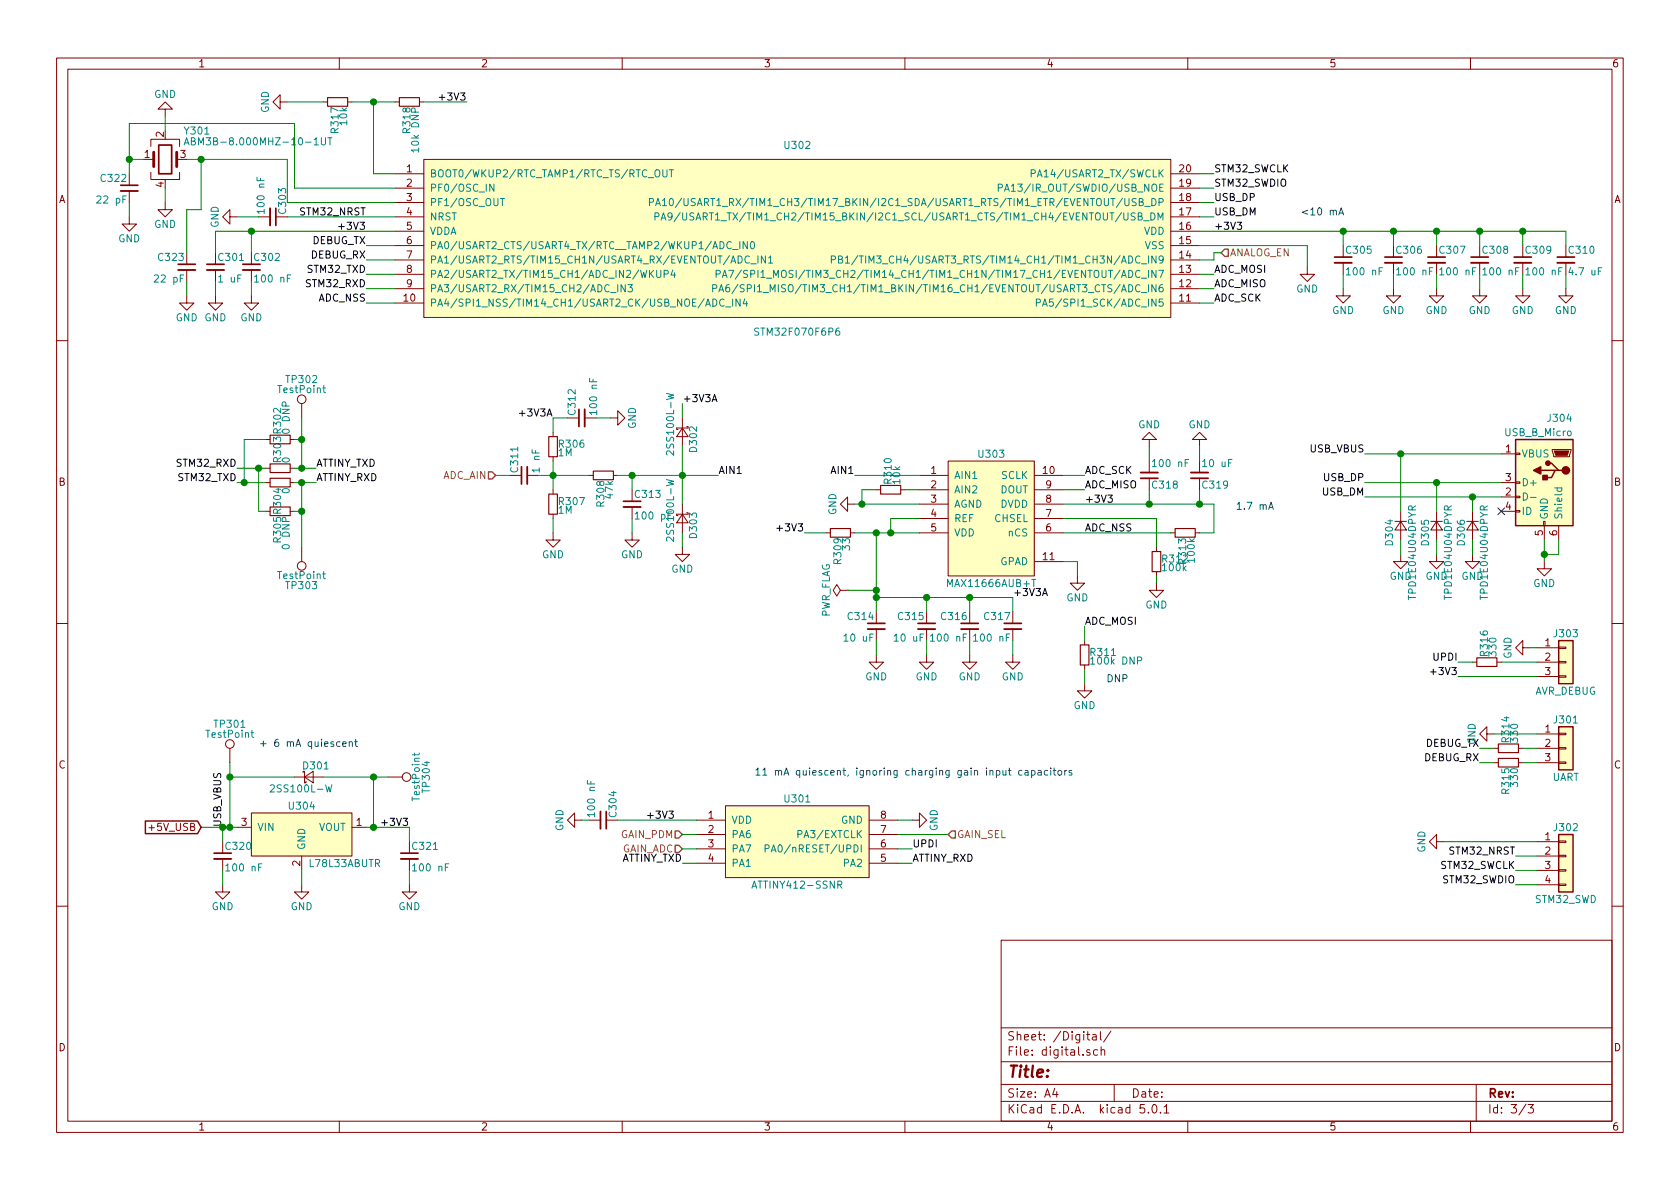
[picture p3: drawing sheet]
<svg xmlns="http://www.w3.org/2000/svg" width="297mm" height="210mm" viewBox="0 0 297 210" stroke-linecap="round" stroke-linejoin="round" font-family="sans-serif">
<defs><g id="words">
<text font-size="2.8" fill="#840000" x="178" y="190.5">Title:</text>
<g font-size="2.1" fill="#840000">
<text x="178" y="184">Sheet: /Digital/</text>
<text x="178" y="186.7">File: digital.sch</text>
<text x="178" y="196.9">KiCad E.D.A. kicad 5.0.1</text>
<text x="178" y="194.1">Size: A4</text>
<text x="200" y="194.1">Date:</text>
<text x="263" y="194.1">Rev:</text>
<text x="263" y="196.9">Id: 3/3</text>
</g>
<g font-size="1.8" fill="#840000">
<text x="35" y="11.9">1</text>
<text x="85" y="11.9">2</text>
<text x="135" y="11.9">3</text>
<text x="185" y="11.9">4</text>
<text x="235" y="11.9">5</text>
<text x="285" y="11.9">6</text>
<text x="25.6" y="27.9">1</text>
<text x="29" y="24.2" transform="rotate(-90 29 24.2)">2</text>
<text x="31.9" y="27.9">3</text>
<text x="10.4" y="35.9">A</text>
<text x="29" y="33.1" transform="rotate(-90 29 33.1)">4</text>
<text x="71.9" y="30.5">1</text>
<text x="71.9" y="33">2</text>
<text x="71.9" y="35.6">3</text>
<text x="208.6" y="35.6">18</text>
<text x="208.6" y="33">19</text>
<text x="208.6" y="30.5">20</text>
<text x="285.4" y="35.9">A</text>
<text x="71.9" y="38.1">4</text>
<text x="71.9" y="40.6">5</text>
<text x="208.6" y="40.6">16</text>
<text x="208.6" y="38.1">17</text>
<text x="71.9" y="43.2">6</text>
<text x="71.9" y="45.7">7</text>
<text x="208.6" y="45.7">14</text>
<text x="208.6" y="43.2">15</text>
<text x="71.4" y="53.3">10</text>
<text x="71.9" y="48.3">8</text>
<text x="71.9" y="50.8">9</text>
<text x="208.6" y="53.3">11</text>
<text x="208.6" y="50.8">12</text>
<text x="208.6" y="48.3">13</text>
<text x="164.6" y="83.8">1</text>
<text x="184.5" y="83.8">10</text>
<text x="266.2" y="80">1</text>
<text x="10.4" y="85.9">B</text>
<text x="164.6" y="86.4">2</text>
<text x="164.6" y="88.9">3</text>
<text x="184.9" y="88.9">8</text>
<text x="184.9" y="86.4">9</text>
<text x="266.2" y="87.6">2</text>
<text x="266.2" y="85.1">3</text>
<text x="285.4" y="85.9">B</text>
<text x="164.6" y="91.4">4</text>
<text x="164.6" y="94">5</text>
<text x="184.9" y="94">6</text>
<text x="184.9" y="91.4">7</text>
<text x="266.2" y="90.2">4</text>
<text x="272.8" y="94.7" transform="rotate(-90 272.8 94.7)">5</text>
<text x="275.3" y="94.7" transform="rotate(-90 275.3 94.7)">6</text>
<text x="184.5" y="99.1">11</text>
<text x="273.2" y="114.3">1</text>
<text x="273.2" y="116.8">2</text>
<text x="273.2" y="119.4">3</text>
<text x="273.2" y="129.5">1</text>
<text x="10.4" y="135.9">C</text>
<text x="273.2" y="132.1">2</text>
<text x="273.2" y="134.6">3</text>
<text x="285.4" y="135.9">C</text>
<text x="26.8" y="146.9">+5V_USB</text>
<text x="42.7" y="146">3</text>
<text x="63" y="146">1</text>
<text x="125.2" y="144.8">1</text>
<text x="125.2" y="147.3">2</text>
<text x="125.2" y="149.9">3</text>
<text x="155.7" y="149.9">6</text>
<text x="155.7" y="147.3">7</text>
<text x="155.7" y="144.8">8</text>
<text x="273.2" y="148.6">1</text>
<text x="53.1" y="153.1" transform="rotate(-90 53.1 153.1)">2</text>
<text x="125.2" y="152.4">4</text>
<text x="155.7" y="152.4">5</text>
<text x="273.2" y="151.1">2</text>
<text x="273.2" y="153.7">3</text>
<text x="273.2" y="156.2">4</text>
<text x="10.4" y="185.9">D</text>
<text x="285.4" y="185.9">D</text>
<text x="35" y="199.9">1</text>
<text x="85" y="199.9">2</text>
<text x="135" y="199.9">3</text>
<text x="185" y="199.9">4</text>
<text x="235" y="199.9">5</text>
<text x="285" y="199.9">6</text>
</g>
<g font-size="1.8" fill="#008484">
<text x="27.3" y="17.3">GND</text>
<text x="32.8" y="23.8">Y301</text>
<text x="47.5" y="20" transform="rotate(-90 47.5 20)">GND</text>
<text x="59.9" y="23.4" transform="rotate(-90 59.9 23.4)">R317</text>
<text x="61.4" y="22.1" transform="rotate(-90 61.4 22.1)">10k</text>
<text x="72.6" y="23.4" transform="rotate(-90 72.6 23.4)">R318</text>
<text x="34.8" y="25.7">ABM3B-8.000MHZ-10-1UT</text>
<text x="74.1" y="26.6" transform="rotate(-90 74.1 26.6)">10k DNP</text>
<text x="138.9" y="26.3">U302</text>
<text x="17.4" y="36">22 pF</text>
<text x="18" y="32.2">C322</text>
<text x="75.9" y="31.4">BOOT0/WKUP2/RTC_TAMP1/RTC_TS/RTC_OUT</text>
<text x="75.9" y="33.9">PF0/OSC_IN</text>
<text x="179.1" y="33.9">PA13/IR_OUT/SWDIO/USB_NOE</text>
<text x="183.8" y="31.4">PA14/USART2_TX/SWCLK</text>
<text x="27.3" y="40.3">GND</text>
<text x="38.7" y="40.3" transform="rotate(-90 38.7 40.3)">GND</text>
<text x="46.8" y="37.4" transform="rotate(-90 46.8 37.4)">100 nF</text>
<text x="50.6" y="37.7" transform="rotate(-90 50.6 37.7)">C303</text>
<text x="75.9" y="36.4">PF1/OSC_OUT</text>
<text x="75.9" y="39">NRST</text>
<text x="75.9" y="41.5">VDDA</text>
<text x="122.8" y="36.4">PA10/USART1_RX/TIM1_CH3/TIM17_BKIN/I2C1_SDA/USART1_RTS/TIM1_ETR/EVENTOUT/USB_DP</text>
<text x="123.9" y="39">PA9/USART1_TX/TIM1_CH2/TIM15_BKIN/I2C1_SCL/USART1_CTS/TIM1_CH4/EVENTOUT/USB_DM</text>
<text x="202.3" y="41.5">VDD</text>
<text x="20.9" y="42.8">GND</text>
<text x="28.1" y="46.1">C323</text>
<text x="38.8" y="46.1">C301</text>
<text x="45.1" y="46.1">C302</text>
<text x="75.9" y="44.1">PA0/USART2_CTS/USART4_TX/RTC__TAMP2/WKUP1/ADC_IN0</text>
<text x="75.9" y="46.6">PA1/USART2_RTS/TIM15_CH1N/USART4_RX/EVENTOUT/ADC_IN1</text>
<text x="153" y="46.6">PB1/TIM3_CH4/USART3_RTS/TIM14_CH1/TIM1_CH3N/ADC_IN9</text>
<text x="202.5" y="44.1">VSS</text>
<text x="238.2" y="44.9">C305</text>
<text x="247" y="44.9">C306</text>
<text x="254.7" y="44.9">C307</text>
<text x="262.3" y="44.9">C308</text>
<text x="269.9" y="44.9">C309</text>
<text x="277.5" y="44.9">C310</text>
<text x="27.6" y="50">22 pF</text>
<text x="38.8" y="50">1 uF</text>
<text x="45.4" y="50">100 nF</text>
<text x="75.9" y="49.1">PA2/USART2_TX/TIM15_CH1/ADC_IN2/WKUP4</text>
<text x="75.9" y="51.7">PA3/USART2_RX/TIM15_CH2/ADC_IN3</text>
<text x="133.6" y="51.7">PA6/SPI1_MISO/TIM3_CH1/TIM1_BKIN/TIM16_CH1/EVENTOUT/USART3_CTS/ADC_IN6</text>
<text x="135.1" y="49.1">PA7/SPI1_MOSI/TIM3_CH2/TIM14_CH1/TIM1_CH1N/TIM17_CH1/EVENTOUT/ADC_IN7</text>
<text x="229.2" y="51.7">GND</text>
<text x="238.4" y="48.7">100 nF</text>
<text x="247.3" y="48.7">100 nF</text>
<text x="254.9" y="48.7">100 nF</text>
<text x="262.6" y="48.7">100 nF</text>
<text x="270.2" y="48.7">100 nF</text>
<text x="277.7" y="48.7">4.7 uF</text>
<text x="31.1" y="56.8">GND GND</text>
<text x="42.5" y="56.8">GND</text>
<text x="75.9" y="54.2">PA4/SPI1_NSS/TIM14_CH1/USART2_CK/USB_NOE/ADC_IN4</text>
<text x="134" y="59.4">STM32F070F6P6</text>
<text x="185.4" y="54.2">PA5/SPI1_SCK/ADC_IN5</text>
<text x="235.5" y="55.5">GND</text>
<text x="244.4" y="55.5">GND</text>
<text x="252" y="55.5">GND</text>
<text x="259.7" y="55.5">GND</text>
<text x="267.3" y="55.5">GND</text>
<text x="274.9" y="55.5">GND</text>
<text x="49.3" y="69.5">TestPoint</text>
<text x="50.7" y="67.7">TP302</text>
<text x="49.7" y="76.5" transform="rotate(-90 49.7 76.5)">R302</text>
<text x="51.2" y="76.4" transform="rotate(-90 51.2 76.4)">0 DNP</text>
<text x="101.8" y="73.2" transform="rotate(-90 101.8 73.2)">C312</text>
<text x="105.6" y="72.9" transform="rotate(-90 105.6 72.9)">100 nF</text>
<text x="112.4" y="75.9" transform="rotate(-90 112.4 75.9)">GND</text>
<text x="201.2" y="75.7">GND</text>
<text x="210.1" y="75.7">GND</text>
<text x="266.2" y="77.1">USB_B_Micro</text>
<text x="273.8" y="74.6">J304</text>
<text x="49.7" y="81.6" transform="rotate(-90 49.7 81.6)">R303</text>
<text x="51.2" y="81.8" transform="rotate(-90 51.2 81.8)">0</text>
<text x="91.6" y="83.4" transform="rotate(-90 91.6 83.4)">C311</text>
<text x="95.4" y="83.3" transform="rotate(-90 95.4 83.3)">1 nF</text>
<text x="98.7" y="80.7">1M</text>
<text x="99" y="79.2">R306</text>
<text x="119.2" y="79.9" transform="rotate(-90 119.2 79.9)">2SS100L-W</text>
<text x="123.2" y="79.8" transform="rotate(-90 123.2 79.8)">D302</text>
<text x="173.2" y="80.9">U303</text>
<text x="204.1" y="82.6">100 nF</text>
<text x="212.9" y="82.6">10 uF</text>
<text x="269" y="80.9">VBUS</text>
<text x="51.2" y="87.3" transform="rotate(-90 51.2 87.3)">0</text>
<text x="99" y="89.3">R307</text>
<text x="106.9" y="89.5" transform="rotate(-90 106.9 89.5)">R308</text>
<text x="108.4" y="88.1" transform="rotate(-90 108.4 88.1)">47k</text>
<text x="112.4" y="88.1">C313</text>
<text x="157.7" y="85.4" transform="rotate(-90 157.7 85.4)">R310</text>
<text x="159.2" y="85.5" transform="rotate(-90 159.2 85.5)">10k</text>
<text x="168.7" y="84.7">AIN1</text>
<text x="168.7" y="87.2">AIN2</text>
<text x="168.7" y="89.8">AGND</text>
<text x="176.9" y="89.8">DVDD</text>
<text x="176.9" y="87.2">DOUT</text>
<text x="177" y="84.7">SCLK</text>
<text x="203.9" y="86.4">C318</text>
<text x="212.8" y="86.4">C319</text>
<text x="269" y="86">D+</text>
<text x="49.7" y="95.8" transform="rotate(-90 49.7 95.8)">R305</text>
<text x="49.7" y="90.7" transform="rotate(-90 49.7 90.7)">R304</text>
<text x="98.7" y="90.9">1M</text>
<text x="112.7" y="91.9">100 pF</text>
<text x="119.2" y="95.1" transform="rotate(-90 119.2 95.1)">2SS100L-W</text>
<text x="123.2" y="95" transform="rotate(-90 123.2 95)">D303</text>
<text x="147.9" y="91.1" transform="rotate(-90 147.9 91.1)">GND</text>
<text x="168.7" y="92.3">REF</text>
<text x="168.7" y="94.9">VDD</text>
<text x="175.9" y="92.3">CHSEL</text>
<text x="178.3" y="94.9">nCS</text>
<text x="269" y="91.1">ID</text>
<text x="273.7" y="91.9" transform="rotate(-90 273.7 91.9)">GND</text>
<text x="276.2" y="91.9" transform="rotate(-90 276.2 91.9)">Shield</text>
<text x="51.2" y="96.9" transform="rotate(-90 51.2 96.9)">0 DNP</text>
<text x="95.8" y="98.7">GND</text>
<text x="109.8" y="98.7">GND</text>
<text x="118.7" y="101.3">GND</text>
<text x="148.8" y="99.6" transform="rotate(-90 148.8 99.6)">R309</text>
<text x="150.3" y="97.2" transform="rotate(-90 150.3 97.2)">33</text>
<text x="176.8" y="99.9">GPAD</text>
<text x="205.6" y="99.5">R312</text>
<text x="205.7" y="101">100k</text>
<text x="211.3" y="99.3" transform="rotate(-90 211.3 99.3)">100k</text>
<text x="246.3" y="96.3" transform="rotate(-90 246.3 96.3)">D304</text>
<text x="252.7" y="96.3" transform="rotate(-90 252.7 96.3)">D305</text>
<text x="259" y="96.3" transform="rotate(-90 259 96.3)">D306</text>
<text x="49.3" y="102.4">TestPoint</text>
<text x="50.7" y="104.2">TP303</text>
<text x="167.9" y="103.8">MAX11666AUB+T</text>
<text x="188.5" y="106.3">GND</text>
<text x="202.5" y="107.6">GND</text>
<text x="245.7" y="102.5">GND</text>
<text x="250.4" y="105.6" transform="rotate(-90 250.4 105.6)">TPD1E04U04DPYR</text>
<text x="252" y="102.5">GND</text>
<text x="256.7" y="105.6" transform="rotate(-90 256.7 105.6)">TPD1E04U04DPYR</text>
<text x="258.4" y="102.5">GND</text>
<text x="263.1" y="105.6" transform="rotate(-90 263.1 105.6)">TPD1E04U04DPYR</text>
<text x="271.1" y="103.8">GND</text>
<text x="146.7" y="109.3" transform="rotate(-90 146.7 109.3)">PWR_FLAG</text>
<text x="149.5" y="113.5">10 uF</text>
<text x="150" y="109.6">C314</text>
<text x="158.4" y="113.5">10 uF</text>
<text x="158.9" y="109.6">C315</text>
<text x="164.9" y="113.5">100 nF</text>
<text x="166.5" y="109.6">C316</text>
<text x="172.5" y="113.5">100 nF</text>
<text x="174.2" y="109.6">C317</text>
<text x="274.9" y="112.7">J303</text>
<text x="192.9" y="116">R311</text>
<text x="193.3" y="117.5">100k DNP</text>
<text x="263.1" y="115.9" transform="rotate(-90 263.1 115.9)">R316</text>
<text x="264.6" y="115.9" transform="rotate(-90 264.6 115.9)">330</text>
<text x="267.3" y="116.5" transform="rotate(-90 267.3 116.5)">GND</text>
<text x="153" y="120.3">GND</text>
<text x="161.9" y="120.3">GND</text>
<text x="169.5" y="120.3">GND</text>
<text x="177.1" y="120.3">GND</text>
<text x="189.8" y="125.4">GND</text>
<text x="271.3" y="122.9">AVR_DEBUG</text>
<text x="36.6" y="130.5">TestPoint</text>
<text x="38" y="128.7">TP301</text>
<text x="260.9" y="131.7" transform="rotate(-90 260.9 131.7)">GND</text>
<text x="266.9" y="131.1" transform="rotate(-90 266.9 131.1)">R314</text>
<text x="268.4" y="131.1" transform="rotate(-90 268.4 131.1)">330</text>
<text x="274.9" y="127.9">J301</text>
<text x="53.7" y="136.1">D301</text>
<text x="48.4" y="140.1">2SS100L-W</text>
<text x="51.2" y="143.2">U304</text>
<text x="74.2" y="141.4" transform="rotate(-90 74.2 141.4)">TestPoint</text>
<text x="76" y="140" transform="rotate(-90 76 140)">TP304</text>
<text x="138.9" y="141.9">U301</text>
<text x="266.9" y="140.3" transform="rotate(-90 266.9 140.3)">R315</text>
<text x="268.4" y="139" transform="rotate(-90 268.4 139)">330</text>
<text x="274.4" y="138.1">UART</text>
<text x="45.5" y="146.9">VIN</text>
<text x="56.3" y="146.9">VOUT</text>
<text x="99.6" y="147" transform="rotate(-90 99.6 147)">GND</text>
<text x="105.2" y="144.1" transform="rotate(-90 105.2 144.1)">100 nF</text>
<text x="109" y="144.3" transform="rotate(-90 109 144.3)">C304</text>
<text x="129.3" y="145.7">VDD</text>
<text x="129.3" y="148.2">PA6</text>
<text x="141.7" y="148.2">PA3/EXTCLK</text>
<text x="148.7" y="145.7">GND</text>
<text x="165.8" y="147" transform="rotate(-90 165.8 147)">GND</text>
<text x="274.9" y="147">J302</text>
<text x="40" y="150.3">C320</text>
<text x="40.3" y="154.1">100 nF</text>
<text x="54" y="150.4" transform="rotate(-90 54 150.4)">GND</text>
<text x="54.8" y="153.3">L78L33ABUTR</text>
<text x="73.1" y="150.3">C321</text>
<text x="73.3" y="154.1">100 nF</text>
<text x="129.3" y="150.7">PA7</text>
<text x="129.3" y="153.3">PA1</text>
<text x="137" y="150.7">PA0/nRESET/UPDI</text>
<text x="149.2" y="153.3">PA2</text>
<text x="252" y="150.8" transform="rotate(-90 252 150.8)">GND</text>
<text x="37.4" y="161">GND</text>
<text x="51.4" y="161">GND</text>
<text x="70.4" y="161">GND</text>
<text x="133.6" y="157.1">ATTINY412-SSNR</text>
<text x="271.4" y="159.7">STM32_SWD</text>
</g>
<g font-size="1.8">
<text x="78.4" y="17.8">+3V3</text>
<text x="214.6" y="35.6">USB_DP</text>
<text x="214.6" y="33">STM32_SWDIO</text>
<text x="214.6" y="30.5">STM32_SWCLK</text>
<text x="53.3" y="38.1">STM32_NRST</text>
<text x="60.6" y="40.6">+3V3</text>
<text x="214.6" y="38.1">USB_DM</text>
<text x="214.6" y="40.6">+3V3</text>
<text x="54.9" y="45.7">DEBUG_RX</text>
<text x="55.1" y="43.2">DEBUG_TX</text>
<text x="54.4" y="50.8">STM32_RXD</text>
<text x="54.6" y="48.3">STM32_TXD</text>
<text x="56.3" y="53.3">ADC_NSS</text>
<text x="214.6" y="50.8">ADC_MISO</text>
<text x="214.6" y="53.3">ADC_SCK</text>
<text x="214.6" y="48.3">ADC_MOSI</text>
<text x="120.6" y="71.1">+3V3A</text>
<text x="92.3" y="73.7">+3V3A</text>
<text x="31.5" y="82.5">STM32_RXD</text>
<text x="55.9" y="82.5">ATTINY_TXD</text>
<text x="127" y="83.8">AIN1</text>
<text x="147.1" y="83.8">AIN1</text>
<text x="191.8" y="83.8">ADC_SCK</text>
<text x="231.7" y="80">USB_VBUS</text>
<text x="31.7" y="85.1">STM32_TXD</text>
<text x="55.9" y="85.1">ATTINY_RXD</text>
<text x="191.8" y="86.4">ADC_MISO</text>
<text x="191.8" y="88.9">+3V3</text>
<text x="233.8" y="87.6">USB_DM</text>
<text x="234.1" y="85.1">USB_DP</text>
<text x="138" y="94">+3V3</text>
<text x="191.8" y="94">ADC_NSS</text>
<text x="179.1" y="105.4">+3V3A</text>
<text x="191.8" y="110.5">ADC_MOSI</text>
<text x="253.6" y="116.8">UPDI</text>
<text x="253.6" y="119.4">+3V3</text>
<text x="251.8" y="134.6">DEBUG_RX</text>
<text x="252" y="132.1">DEBUG_TX</text>
<text x="39.1" y="146.3" transform="rotate(-90 39.1 146.3)">USB_VBUS</text>
<text x="68.2" y="146">+3V3</text>
<text x="115.2" y="144.8">+3V3</text>
<text x="161.3" y="149.9">UPDI</text>
<text x="109.8" y="152.4">ATTINY_TXD</text>
<text x="109.9" y="150.7">GAIN_ADC</text>
<text x="161.3" y="152.4">ATTINY_RXD</text>
<text x="254.8" y="153.7">STM32_SWCLK</text>
<text x="256.5" y="151.1">STM32_NRST</text>
<text x="255.3" y="156.2">STM32_SWDIO</text>
</g>
<g font-size="1.8" fill="#0000c2">
<text x="229.9" y="38.1">&lt;10 mA</text>
<text x="218.4" y="90.2">1.7 mA</text>
<text x="195.6" y="120.6">DNP</text>
<text x="45.7" y="132.1">+ 6 mA quiescent</text>
<text x="133.3" y="137.2">11 mA quiescent, ignoring charging gain input capacitors</text>
</g>
<g font-size="1.8" fill="#848400">
<text x="217.4" y="45.3">ANALOG_EN</text>
<text x="78.3" y="84.7">ADC_AIN</text>
<text x="109.8" y="148.2">GAIN_PDM</text>
<text x="169.2" y="148.2">GAIN_SEL</text>
</g>
</g></defs>
<g fill="none" stroke="#840000" stroke-width=".18">
<path d="M10 10.3h277v189.9h-277zM12 12.2h273v186.1h-273zM29.2 19.3h1.3l-1.3-1.3-1.3 1.3h1.3v1.3M49.5 18v-1.2l-1.2 1.2 1.2 1.3v-1.3h1.3M57.1 18h.8M60 10.3v1.9M61.5 18h.7M69.8 18h.8M74.2 18h.7M110 10.3v1.9M160 10.3v1.9M210 10.3v1.9"/>
<path d="M260 10.3v1.9M22.9 38.3v1.3h1.2l-1.2 1.3-1.3-1.3h1.3M22.9 30.7v2.1M22.9 33.8v2M26.7 30.5v1.2h5v-1.2M26.7 25.9v-1.3h5v1.3M26.7 28.2h.5M29.2 35.8v1.3h1.3l-1.3 1.2-1.3-1.2h1.3M31.2 28.2h.5M40.6 38.3v-1.2l-1.2 1.2 1.2 1.3v-1.3h1.3M45.7 38.3h2.1M48.8 38.3h2"/>
<path d="M69.8 30.7h5.1M69.8 38.3h5.1M69.8 35.8h5.1M69.8 33.3h5.1M74.9 28.2h132.1v27.9h-132.1zM207 30.7h5.1M207 38.3h5.1M207 35.8h5.1M207 33.3h5.1M33 52.3v1.3h1.3l-1.3 1.3-1.3-1.3h1.3M33 44.7v2M33 47.7v2.1"/>
<path d="M38.1 52.3v1.3h1.3l-1.3 1.3-1.3-1.3h1.3M38.1 44.7v2M38.1 47.7v2.1M44.4 52.3v1.3h1.3l-1.3 1.3-1.2-1.3h1.2M44.4 44.7v2M44.4 47.7v2.1M69.8 53.6h5.1M69.8 51h5.1M69.8 48.5h5.1M69.8 46h5.1M69.8 43.4h5.1M69.8 40.9h5.1"/>
<path d="M207 53.6h5.1M207 51h5.1M207 48.5h5.1M207 46h5.1M207 43.4h5.1M207 40.9h5.1M231.1 47.2v1.3h1.3l-1.3 1.3-1.2-1.3h1.2M237.5 51v1.3h1.3l-1.3 1.3-1.3-1.3h1.3M237.5 43.4v2.1M237.5 46.5v2M246.4 51v1.3h1.2l-1.2 1.3-1.3-1.3h1.3M246.4 43.4v2.1"/>
<path d="M246.4 46.5v2M254 51v1.3h1.3l-1.3 1.3-1.3-1.3h1.3M254 43.4v2.1M254 46.5v2M261.6 51v1.3h1.3l-1.3 1.3-1.3-1.3h1.3M261.6 43.4v2.1M261.6 46.5v2M269.2 51v1.3h1.3l-1.3 1.3-1.2-1.3h1.2M269.2 43.4v2.1M269.2 46.5v2M276.9 51v1.3h1.2l-1.2 1.3-1.3-1.3h1.3M276.9 43.4v2.1"/>
<path d="M276.9 46.5v2M10 60.2h2M47 77.7h.8M51.3 77.7h.8M53.3 71.4v2.5M97.8 76.4v.8M100.3 73.9h2.1M103.4 73.9h2M107.9 73.9h1.3v-1.3l1.3 1.3-1.3 1.3v-1.3M120.6 75.7l1.1 1.5h-2.1zM120.6 73.9v5.1M121.7 75.7h-2.1v.2h.3"/>
<path d="M203.2 77.7h-1.3l1.3-1.3 1.3 1.3h-1.3v1.3M212.1 77.7h-1.3l1.3-1.3 1.3 1.3h-1.3v1.3M274.4 79.5h3.3v.3l-.2 1h-2.8zM285 60.2h2M47 82.8h.8M47 85.3h.8M47 90.4h.8M51.3 82.8h.8M51.3 85.3h.8M51.3 90.4h.8M53.3 96.8v2.5M90.2 84.1h2"/>
<path d="M93.2 84.1h2M97.8 94.2v1.3h1.3l-1.3 1.3-1.3-1.3h1.3M97.8 80.8v.7M97.8 86.6v.8M97.8 90.9v.8M104.1 84.1h.8M108.5 84.1h.7M111.8 94.2v1.3h1.2l-1.2 1.3-1.3-1.3h1.3M111.8 86.6v2M111.8 89.7v2M120.6 90.9l1.1 1.6h-2.1zM120.6 96.8v1.2h1.3l-1.3 1.3-1.2-1.3h1.2"/>
<path d="M120.6 89.1v5.1M121.7 90.9h-2.1v.3h.3M146 94.2h.8M149.9 89.1v-1.2l-1.3 1.2 1.3 1.3v-1.3h1.2M150.4 94.2h.7M154.9 86.6h.8M159.3 86.6h.7M162.6 84.1h5M162.6 86.6h5M162.6 89.1h5M162.6 91.7h5M162.6 94.2h5"/>
<path d="M167.6 81.5h15.3v20.3h-15.3zM182.9 84.1h5.1M182.9 99.3h5.1M182.9 86.6h5.1M182.9 89.1h5.1M182.9 91.7h5.1M182.9 94.2h5.1M203.2 81.5v2.1M203.2 84.6v2M204.5 96.8v.7M207 94.2h.8M211.3 94.2h.8"/>
<path d="M212.1 81.5v2.1M212.1 84.6v2M246.6 92.2h2.1M247.6 92.2l1.1 1.5h-2.1zM247.6 98v1.3h1.3l-1.3 1.3-1.2-1.3h1.2M247.6 90.4v5.1M253 92.2h2M254 92.2l1 1.5h-2zM254 98v1.3h1.3l-1.3 1.3-1.3-1.3h1.3M254 90.4v5.1M259.3 92.2h2.1M260.3 92.2l1.1 1.5h-2.1z"/>
<path d="M260.3 98v1.3h1.3l-1.3 1.3-1.2-1.3h1.2M260.3 90.4v5.1M265.4 85.3h2.6M265.4 90.4h2.6M265.4 80.3h2.6M265.4 87.9h2.6M268 90.3h.7v.2h-.7zM268 87.8h.7v.2h-.7zM268 85.2h.7v.3h-.7zM268 80.1h.7v.3h-.7zM272.9 92.2h.3v.8h-.3zM273 99.3v1.3h1.3l-1.3 1.2-1.2-1.2h1.2"/>
<path d="M273 93v2.5M275.6 93v2.5M10 110.3h2M148.6 104.4l-.6-1-.7 1 .7 1 .6-1h1.3M149.9 104.4h.1M154.9 115.8v1.3h1.3l-1.3 1.3-1.2-1.3h1.2M154.9 108.2v2M154.9 111.2v2.1M163.8 115.8v1.3h-1.2l1.2 1.3 1.3-1.3h-1.3M163.8 108.2v2M163.8 111.2v2.1M171.4 115.8v1.3h-1.2l1.2 1.3 1.3-1.3h-1.3"/>
<path d="M171.4 108.2v2M171.4 111.2v2.1M179.1 115.8v1.3h-1.3l1.3 1.3 1.2-1.3h-1.2M179.1 108.2v2M179.1 111.2v2.1M190.5 101.8v1.3h1.3l-1.3 1.3-1.3-1.3h1.3M191.8 113.3v.7M191.8 117.6v.8M204.5 103.1v1.3h1.2l-1.2 1.3-1.3-1.3h1.3M204.5 101.1v.7M260.3 117.1h.8M264.7 117.1h.7"/>
<path d="M269.2 114.5v-1.2l-1.2 1.2 1.2 1.3v-1.3h1.3M271.8 114.5h3.8M271.8 117.1h3.8M271.8 119.6h3.8M275.6 119.5h1.3v.3h-1.3zM275.6 117h1.3v.2h-1.3zM275.6 114.4h1.3v.3h-1.3zM285 110.3h2M40.6 132.3v2.6M52.1 137.4h5M53.8 136.4v2h.3v-.2M53.8 137.4l1.6-1v2z"/>
<path d="M68.6 137.4h2.5M191.8 120.9v1.3h1.2l-1.2 1.2-1.3-1.2h1.3M262.9 129.8v-1.3l-1.3 1.3 1.3 1.3v-1.3h1.3M264.2 132.3h.7M264.2 134.9h.7M268.5 132.3h.7M268.5 134.9h.7M271.8 129.8h3.8M271.8 132.3h3.8M271.8 134.9h3.8M275.6 134.7h1.3v.3h-1.3zM275.6 132.2h1.3v.3h-1.3z"/>
<path d="M275.6 129.7h1.3v.2h-1.3zM39.4 156.5v1.2h1.2l-1.2 1.3-1.3-1.3h1.3M39.4 148.8v2.1M39.4 151.9v2M41.9 146.3h2.5M44.4 143.8h17.8v7.6h-17.8zM53.3 156.5v1.2h1.3l-1.3 1.3-1.2-1.3h1.2M53.3 151.4v2.5M62.2 146.3h2.6M72.4 156.5v1.2h1.3l-1.3 1.3-1.3-1.3h1.3M72.4 148.8v2.1M72.4 151.9v2"/>
<path d="M101.6 145v-1.2l-1.3 1.2 1.3 1.3v-1.3h1.3M104.1 145h2.1M107.2 145h2M123.2 145h5.1M123.2 147.6h5.1M123.2 150.1h5.1M123.2 152.6h5.1M128.3 142.5h25.4v12.7h-25.4zM153.7 145h5M153.7 147.6h5M153.7 150.1h5M153.7 152.6h5"/>
<path d="M161.3 145h1.3v-1.2l1.2 1.2-1.2 1.3v-1.3M254 148.8v-1.2l-1.3 1.2 1.3 1.3v-1.3h1.3M271.8 148.8h3.8M271.8 151.4h3.8M271.8 153.9h3.8M271.8 156.5h3.8M275.6 156.3h1.3v.3h-1.3zM275.6 153.8h1.3v.2h-1.3zM275.6 151.3h1.3v.2h-1.3zM275.6 148.7h1.3v.3h-1.3zM10 160.2h2M177 166.3h108v32h-108z"/>
<path d="M285 160.2h2M60 198.3v1.9M110 198.3v1.9M160 198.3v1.9M177 194.8h108M177 191.8h108M177 187.8h108M177 181.8h108M186.5 192.5l-.4 1h1M186.8 193v1M192.1 182.9h.6M192.3 182.4v1.3l.4 .2"/>
<path d="M192.7 185.7l-.4-.1-.2 .2 .1 .2 .5 .2v.3h-.6M193.2 183h.6v.9M193.8 183.3l-.5 .1-.2 .2 .2 .3 .5-.1M194.1 185.7l-.5-.1-.3 .3 .2 .6h.6M194.6 182.4v1.3l.2 .2M194.7 185.7l.2-.1 .4 .1v.9M194.7 185.1v1.5M196.4 182.3l-1.3 2M197 191.8v3M202.3 195.3h-.7l-.1 .7 .3-.1 .5 .1 .1 .2-.1 .5-.2 .1-.6-.1M203 196.7v.1M203.8 195.5l.2-.2a.8 .8 0 0 1 .6 .8 .8 .8 0 0 1-.6 .7l-.2-.1-.1-.4z"/>
<path d="M205.2 196.7v.1M205.8 195.8l.4-.5v1.5M205.8 196.8h.9M210 198.3v1.9M260 198.3v1.9M261 191.8v6.5M269.8 195.2l-1.2 2M270.2 195.3h.9l-.5 .6 .4 .1v.7l-.2 .1-.6-.1"/>
<circle cx="53.3" cy="70.6" r=".76"/>
<circle cx="53.3" cy="100.1" r=".76"/>
<circle cx="40.6" cy="131.6" r=".76"/>
<circle cx="71.9" cy="137.4" r=".76"/>
</g>
<g fill="#ffffc2" stroke="#ffffc2" stroke-width=".18">
<path d="M74.9 28.2h132.1v27.9h-132.1z"/>
<path d="M128.3 142.5h25.4v12.7h-25.4z"/>
<path d="M167.6 81.5h15.3v20.3h-15.3z"/>
<path d="M275.6 113.3h2.5v7.6h-2.5z"/>
<path d="M275.6 128.5h2.5v7.6h-2.5z"/>
<path d="M275.6 147.6h2.5v10.1h-2.5z"/>
<path d="M268 77.7h10.1v15.3h-10.1z"/>
<path d="M44.4 143.8h17.8v7.6h-17.8z"/>
</g>
<g fill="none" stroke="#008484" stroke-width=".18">
<path d="M32.6 25.6l.4-1.2 .4 1.2M32.7 25.3h.6M33.8 25l.6-.1v-.4l-.6-.1v1.2h.5l.3-.2v-.2l-.3-.2M56.8 24.4v1l.3 .2h.3l.2-.2v-1M58 24.4h.7M58.3 24.4v1.2M87.3 32.6v1.2l-.7-1.2v1.2M88.5 35.1h.7M114.8 35.8l.6-.1 .1-.5-.2-.1h-.5v1.3M115.8 38.3l.6-.1 .1-.4-.2-.2h-.5v1.3M115.9 30.2l.2-.2a.47 .47 0 0 1 .6 .4l-.1 .7-.2 .2-.4-.1a1 1 0 0 1-.1-1zM115.9 36.4l.4-1.3 .5 1.3"/>
<path d="M116 36h.6M116.9 38.9l.4-1.3 .4 1.3M117 38.6h.6M117.1 35.5l.4-.4v1.3M117.1 36.4h.8M117.2 30v1.1l.2 .2 .4-.1 .1-.1v-1.1M118.3 30h.8M118.5 35.2l.1-.1a.69 .69 0 0 1 .5 .6 .69 .69 0 0 1-.5 .7l-.2-.3-.1-.2zM118.7 30v1.3M118.8 38.2l-.2 .2h-.4l-.1-.2v-.3l.2-.3h.3l.2 .3a.88 .88 0 0 1-.2 1h-.4M120.3 37.6l-1.1 1.6M120.5 35l-1.1 1.7"/>
<path d="M120.7 37.6v1.1l.2 .2h.4l.1-.2v-1.1M120.9 35.1v1l.3 .3 .3-.1 .2-.2v-1M122.7 37.7l-.5-.1-.2 .2v.3l.6 .3 .1 .3-.2 .2h-.5M122.9 35.2l-.4-.1-.2 .1-.1 .3 .1 .2 .5 .1 .1 .3-.2 .3-.5-.1M123.1 38.9l.4-1.3 .4 1.3M123.2 38.6h.6M176.5 33.2l.7-.1v-.4l-.7-.1v1.2M177.6 33.8l.4-1.2 .5 1.2M177.7 33.5h.6M182.3 30.7l.6-.1 .2-.2-.1-.3-.2-.1h-.5v1.3M107.9 51.7h1M109.2 50.3v1.3"/>
<path d="M110.5 50.3v1.3l-.7-1.3v1.3M111 50.3h.8l-.4 .5 .4 .1v.6l-.2 .1-.6-.1M115 48.4l.6 .7M115.6 47.8l-.8 .7M116.1 47.8v1l.3 .3 .3-.1 .1-.2v-1M117.4 48.5l.7-.1v-.5l-.2-.1h-.5v1.3M118.9 47.7l-.3 .9h.8M119.3 48.2v.9M126 51l.6-.1 .1-.1v-.3l-.2-.2h-.5v1.3M126 52.9a.64 .64 0 0 1 .8 .6 .64 .64 0 0 1-.8 .6zM126.6 48.5l.6-.1 .2-.2-.1-.3-.2-.1h-.5v1.3M127.1 51.6l.4-1.3 .4 1.3"/>
<path d="M127.2 51.3h.6M127.7 49.1l.4-1.3 .4 1.3M127.8 48.7h.6M128 53a.6 .6 0 0 0-.8 .4 .6 .6 0 0 0 .6 .7l.2-.1M128.3 54.3h.9M128.9 47.8h.8l-.5 1.3M128.9 50.3l-.4 .1a.87 .87 0 0 0 0 1.2l.5-.1v-.6l-.5-.1-.2 .3M129.3 42.8a.6 .6 0 0 0-.8 .5 .6 .6 0 0 0 .6 .7l.2-.1M129.5 52.9v1.2M129.5 44.1h1M130.5 50.3l-1.1 1.6M130.8 42.7v1.3"/>
<path d="M130.9 52.9v1.2l-.8-1.2v1.2M131.1 47.7l-1.1 1.7M131.6 50.4l-.5-.1-.2 .2v.3l.6 .3 .1 .3-.3 .2h-.4M131.7 52.8l-.3 .9h.8M132 53.3v.8M132.1 51l.6-.1 .1-.4-.2-.2h-.5v1.3M132.1 42.7v1.3l-.7-1.3v1.3M132.2 47.9l-.5-.1-.2 .1 .1 .5 .5 .2 .1 .2-.2 .3-.5-.1M132.5 45.4a.6 .6 0 0 0-.8 .4 .6 .6 0 0 0 .6 .7l.2-.1M132.7 48.5l.7-.1v-.5l-.2-.1h-.5v1.3M132.7 46.7h1M132.8 42.8l.2-.1a.67 .67 0 0 1 .4 .7 .67 .67 0 0 1-.4 .6l-.3-.5z"/>
<path d="M134 45.3v1.2M134 47.8v1.3M134.2 58.1l-.5-.1-.2 .1v.4l.5 .2 .2 .3-.3 .3-.5-.1M134.5 48.2l.4-.4v1.3M134.5 49.1h.8M135.3 45.3v1.2l-.7-1.2v1.2M135.9 45.6l.3-.3v1.2M135.9 46.5h.7M147 45.9l.7-.1v-.4l-.2-.1h-.5v1.2M148.3 45.9l.5-.1 .1-.2v-.2l-.6-.1v1.2h.5l.1-.1 .1-.3-.3-.2M149.5 45.6l.3-.3v1.2M149.5 46.5h.7"/>
<path d="M151.7 45.2l-1.1 1.6M151.9 45.3h.7M152.3 45.3v1.2M183.2 53.5l.7-.1v-.4l-.2-.1h-.5v1.2M184.3 54.1l.4-1.2 .5 1.2M184.4 53.8h.6M57.1 68.6h.5M57.3 68.2v1.1l.3 .1M117.8 69.6l1.3 .3-.9 .2 .9 .3-1.3 .3M119.1 79.7v.8l-.7-.7-.2-.1-.2 .1-.2 .2 .2 .5M117.8 84.8l1.3 .3-.9 .2 .9 .3-1.3 .3M119.1 95v.8l-.7-.8h-.2h-.2l-.2 .2 .2 .5"/>
<path d="M208.4 96.1v-.8l.5 .4 .1-.4 .6 .1 .1 .5-.2 .2M209.7 96.9h-1.3l.3 .3M269.3 87.2a.64 .64 0 0 1 .8 .6 .64 .64 0 0 1-.8 .6zM270.6 88h1M274.9 86.3h1.2M275.4 86.3l-.1 .4 .2 .2 .6-.1v-.5M57 101.5h.5M57.2 101.1v1.1l.3 .1M182.4 102.5h.7M192.8 116.5l.4-.3v1.2M192.8 117.4h.8M44.4 129.6h.5"/>
<path d="M44.6 129.1v1.1l.3 .2M47.8 138.9l.5-.1 .2 .1v.2v.2l-.8 .7h.8M57.6 138.8l.3 1.2 .2-.9 .3 .9 .3-1.2M73.3 133.2v.4M74.1 133.2l-.1 .3h-1.1M132.9 157.1l.5-1.3 .4 1.3M135.3 150.1l.6-.1v-.5l-.1-.1h-.5v1.3M136.3 150.7l.5-1.3 .4 1.3M136.5 150.3h.6M141.1 147.5h.6l.1-.2-.1-.3-.1-.1h-.5v1.2"/>
</g>
<g fill="none" stroke="#008400" stroke-width=".18">
<path d="M50.8 18h6.3M62.2 18h7.6M66 18v12.7h3.8M74.9 18h7.6M22.9 30.7v-8.9h29.2v11.5h17.7M22.9 28.2h2.5M22.9 35.8v2.5M29.2 20.6v2.5M29.2 33.3v2.5M33 28.2h17.8v7.6h19M35.6 28.2v8.9h-2.6v7.6M41.9 38.3h3.8"/>
<path d="M50.8 38.3h19M212.1 35.8h2.5M212.1 38.3h2.5M212.1 30.7h2.5M212.1 33.3h2.5M33 49.8v2.5M38.1 49.8v2.5M44.4 40.9v3.8M44.4 49.8v2.5M64.8 43.4h5M64.8 48.5h5M64.8 51h5"/>
<path d="M64.8 53.6h5M64.8 46h5M69.8 40.9h-31.7v3.8M212.1 43.4h19v3.8M212.1 48.5h2.5M212.1 51h2.5M212.1 53.6h2.5M212.1 40.9h64.8v2.5M215.9 44.7h-1.3v1.3h-2.5M237.5 40.9v2.5M237.5 48.5v2.5M246.4 40.9v2.5"/>
<path d="M246.4 48.5v2.5M254 40.9v2.5M254 48.5v2.5M261.6 40.9v2.5M261.6 48.5v2.5M269.2 40.9v2.5M269.2 48.5v2.5M276.9 48.5v2.5M47 77.7h-3.8v7.6M52.1 77.7h1.2M53.3 73.9v8.9M100.3 73.9h-2.5v2.5"/>
<path d="M105.4 73.9h2.5M120.6 71.4v2.5M120.6 79v10.1M203.2 79v2.5M212.1 79v2.5M41.9 82.8h5.1M41.9 85.3h5.1M45.7 82.8v7.6h1.3M52.1 82.8h3.8M52.1 85.3h3.8M52.1 90.4h1.2M53.3 85.3v11.5"/>
<path d="M87.6 84.1h2.6M95.2 84.1h8.9M97.8 81.5v5.1M97.8 91.7v2.5M109.2 84.1h17.8M111.8 84.1v2.5M111.8 91.7v2.5M120.6 94.2v2.6M142.2 94.2h3.8M151.1 84.1h11.5M151.1 94.2h11.5M151.1 89.1h11.5"/>
<path d="M154.9 86.6h-2.5v2.5M154.9 94.2v14M160 86.6h2.6M162.6 91.7h-5.1v2.5M188 86.6h3.8M188 84.1h3.8M188 91.7h16.5v5.1M188 94.2h19M188 89.1h26.6v5.1h-2.5M188 99.3h2.5v2.5M203.2 86.6v2.5M212.1 86.6v2.5"/>
<path d="M241.3 85.3h24.1M241.3 80.3h24.1M241.3 87.9h24.1M247.6 80.3v10.1M247.6 95.5v2.5M254 85.3v5.1M254 95.5v2.5M260.3 87.9v2.5M260.3 95.5v2.5M273 95.5v3.8M275.6 95.5v2.5h-2.6M149.9 104.4h5"/>
<path d="M154.9 105.7h24.2v2.5M154.9 113.3v2.5M163.8 105.7v2.5M163.8 113.3v2.5M171.4 105.7v2.5M171.4 113.3v2.5M179.1 113.3v2.5M191.8 110.7v2.6M191.8 118.4v2.5M204.5 101.8v1.3M257.8 117.1h2.5M257.8 119.6h14"/>
<path d="M265.4 117.1h6.4M270.5 114.5h1.3M40.6 137.4h11.5M40.6 134.9v11.4M57.1 137.4h11.5M66 137.4v8.9M261.6 132.3h2.6M261.6 134.9h2.6M264.2 129.8h7.6M269.2 132.3h2.6M269.2 134.9h2.6M35.6 146.3h6.3"/>
<path d="M39.4 146.3v2.5M39.4 153.9v2.6M53.3 153.9v2.6M64.8 146.3h7.6v2.5M72.4 153.9v2.6M102.9 145h1.2M109.2 145h14M120.6 150.1h2.6M120.6 147.6h2.6M120.6 152.6h2.6M158.7 145h2.6M158.7 150.1h2.6"/>
<path d="M158.7 147.6h8.9M158.7 152.6h2.6M255.3 148.8h16.5M268 151.4h3.8M268 153.9h3.8M268 156.5h3.8"/>
</g>
<path d="M77.7 17.2h1M218.7 39.3h.8l-.4 .5 .4 .1v.5l-.2 .2-.6-.2M59.9 40.1h1M125.9 71l.4-1.2 .5 1.2M126 70.7h.6M137.4 93.4h1M195.9 87.5h.8l-.5 .5 .4 .2v.5l-.2 .1-.5-.1M184.3 105.3l.5-1.2 .4 1.2M184.5 105h.6M252.9 118.8h1M67.5 145.5h1M114.5 144.2h1" fill="none" stroke="#000" stroke-width=".18"/>
<path d="M216.5 44.1h.7v1.2h-.7l-.6-.6zM86.4 83.4h.6l.6 .7-.6 .6h-.6zM119.4 146.9h.6l.6 .7-.6 .6h-.6zM119.4 149.5h.6l.6 .6-.6 .6h-.6zM168.3 146.9h.6v1.3h-.6l-.7-.6z" fill="none" stroke="#848400" stroke-width=".25"/>
<g fill="none" stroke="#840000" stroke-width=".33">
<path d="M21.3 33.8h3.1M47.8 36.8v3.1M31.5 47.7h3M36.6 47.7h3M42.9 47.7h3.1M236 46.5h3M244.9 46.5h3M252.5 46.5h3M260.1 46.5h3M267.7 46.5h3.1M275.3 46.5h3.1M103.4 72.4v3"/>
<path d="M93.2 82.5v3.1M110.2 89.7h3.1M201.7 83.6h3M210.6 83.6h3M153.4 111.2h3.1M162.3 111.2h3.1M169.9 111.2h3.1M177.5 111.2h3.1M37.8 151.9h3.1M70.9 151.9h3M106.2 143.5v3.1"/>
</g>
<g fill="none" stroke="#840000" stroke-width=".3">
<path d="M21.3 32.8h3.1M28.1 25.6h2.3v5.1h-2.3zM48.8 36.8v3.1M31.5 46.7h3M36.6 46.7h3M42.9 46.7h3.1M236 45.5h3M244.9 45.5h3M252.5 45.5h3M260.1 45.5h3M267.7 45.5h3.1M275.3 45.5h3.1"/>
<path d="M102.4 72.4v3M92.2 82.5v3.1M110.2 88.6h3.1M201.7 84.6h3M210.6 84.6h3M153.4 110.2h3.1M162.3 110.2h3.1M169.9 110.2h3.1M177.5 110.2h3.1M37.8 150.9h3.1M70.9 150.9h3M107.2 143.5v3.1"/>
</g>
<g fill="#008400" stroke="#008400" stroke-width=".25">
<circle cx="237.5" cy="40.9" r=".51"/>
<circle cx="246.4" cy="40.9" r=".51"/>
<circle cx="254" cy="40.9" r=".51"/>
<circle cx="261.6" cy="40.9" r=".51"/>
<circle cx="269.2" cy="40.9" r=".51"/>
<circle cx="44.5" cy="40.9" r=".51"/>
<circle cx="53.3" cy="82.8" r=".51"/>
<circle cx="45.7" cy="82.8" r=".51"/>
<circle cx="43.2" cy="85.3" r=".51"/>
<circle cx="53.3" cy="85.3" r=".51"/>
<circle cx="157.5" cy="94.2" r=".51"/>
<circle cx="154.9" cy="94.2" r=".51"/>
<circle cx="163.8" cy="105.7" r=".51"/>
<circle cx="171.5" cy="105.7" r=".51"/>
<circle cx="152.4" cy="89.1" r=".51"/>
<circle cx="120.7" cy="84.1" r=".51"/>
<circle cx="111.8" cy="84.1" r=".51"/>
<circle cx="97.8" cy="84.1" r=".51"/>
<circle cx="203.2" cy="89.1" r=".51"/>
<circle cx="154.9" cy="105.7" r=".51"/>
<circle cx="273" cy="98" r=".51"/>
<circle cx="212.1" cy="89.1" r=".51"/>
<circle cx="247.7" cy="80.3" r=".51"/>
<circle cx="254" cy="85.3" r=".51"/>
<circle cx="260.3" cy="87.9" r=".51"/>
<circle cx="39.4" cy="146.3" r=".51"/>
<circle cx="154.9" cy="104.4" r=".51"/>
<circle cx="35.6" cy="28.2" r=".51"/>
<circle cx="22.9" cy="28.2" r=".51"/>
<circle cx="66" cy="18" r=".51"/>
<circle cx="66" cy="146.3" r=".51"/>
<circle cx="40.6" cy="146.3" r=".51"/>
<circle cx="66" cy="137.4" r=".51"/>
<circle cx="40.6" cy="137.4" r=".51"/>
<circle cx="53.3" cy="77.7" r=".51"/>
<circle cx="53.3" cy="90.4" r=".51"/>
</g>
<g fill="none" stroke="#840000" stroke-width=".2">
<path d="M57.9 17.3h3.6v1.5h-3.6zM70.6 17.3h3.6v1.5h-3.6zM47.8 77h3.5v1.5h-3.5zM97 77.2h1.6v3.6h-1.6zM47.8 82h3.5v1.6h-3.5zM47.8 84.6h3.5v1.5h-3.5zM47.8 89.7h3.5v1.5h-3.5zM97 87.4h1.6v3.5h-1.6zM104.9 83.3h3.6v1.5h-3.6zM146.8 93.5h3.6v1.5h-3.6zM155.7 85.8h3.6v1.6h-3.6zM203.7 97.5h1.5v3.6h-1.5z"/>
<path d="M207.8 93.5h3.5v1.5h-3.5zM191 114h1.5v3.6h-1.5zM261.1 116.3h3.6v1.6h-3.6zM264.9 131.6h3.6v1.5h-3.6zM264.9 134.1h3.6v1.5h-3.6z"/>
</g>
<path d="M268 77.7h10.1v15.3h-10.1zM272.4 83.2h2.6M273.7 81.9h.6l1.3 1.3h.6M275.6 83.2h-.6l-.7 1.2h-1.3M275.6 113.3h2.5v7.6h-2.5zM275.6 128.5h2.5v7.6h-2.5zM25.7 145.2h9.2l.7 1.1-.7 1.1h-9.2zM275.6 147.6h2.5v10.1h-2.5z" fill="none" stroke="#840000" stroke-width=".25"/>
<g fill="#840000" stroke="#840000" stroke-width=".25">
<path d="M272.8 84.1h.8v.7h-.8z"/>
<path d="M271.1 83.2l1.3-.7v1.3z"/>
<circle cx="276.9" cy="83.2" r=".63"/>
<circle cx="273.7" cy="81.9" r=".38"/>
</g>
<path d="M274.8 79.8h2.6l-.3 .7h-2z" fill="#840000" stroke="#840000" stroke-width=".18"/>
<path d="M264.8 89.8l1.2 1.2M266 89.8l-1.2 1.2" fill="none" stroke="#000084" stroke-width=".18"/>
<g fill="none" stroke="#0000c2" stroke-width=".18">
<path d="M236.7 38l.4-1.3 .5 1.3M236.8 37.7h.6M224.3 90.1l.4-1.3 .4 1.3M224.4 89.7h.6M60.1 131.2h-.3l-.3 .2 .1 .5h.5M60.6 131.6l.6-.1-.1-.3h-.3l-.2 .1 .1 .6h.4M61.7 131.3l.2-.1h.3l.1 .8M61.7 131.2v.8M62.7 131.2h.5M62.9 130.7v1.1l.3 .2M178.3 136.2h.5M178.5 135.8v1.1l.3 .2"/>
<path d="M180.7 136.3l-.4-.1-.2 .3 .1 .5h.5M181.3 136.3h.4l.1 .8M181.8 136.5l-.4 .1-.2 .2 .1 .2h.5M182.4 136.3l.4-.1 .2 .3-.1 .5h-.5M182.4 136.2v1.3M183.5 136.3h.5l.1 .8M184.1 136.5l-.4 .1-.2 .2v.2h.6M185.2 136.3l-.3-.1-.3 .3 .2 .5h.4M185.8 135.8v.1M185.8 136.2v.9M186.2 136.2h.5M186.4 135.8v1.1l.3 .2"/>
<path d="M187.2 136.3l.3-.1 .2 .3-.1 .5-.3 .1-.3-.3zM188.3 136.2v.9M188.6 136.2l-.3 .3M189.5 136.3l-.3-.1-.2 .2 .1 .2 .4 .1v.3h-.5"/>
</g>
<path d="M27.2 26.9v2.6M31.2 26.9v2.6" fill="none" stroke="#840000" stroke-width=".51"/>
<use href="#words"/>
</svg>
